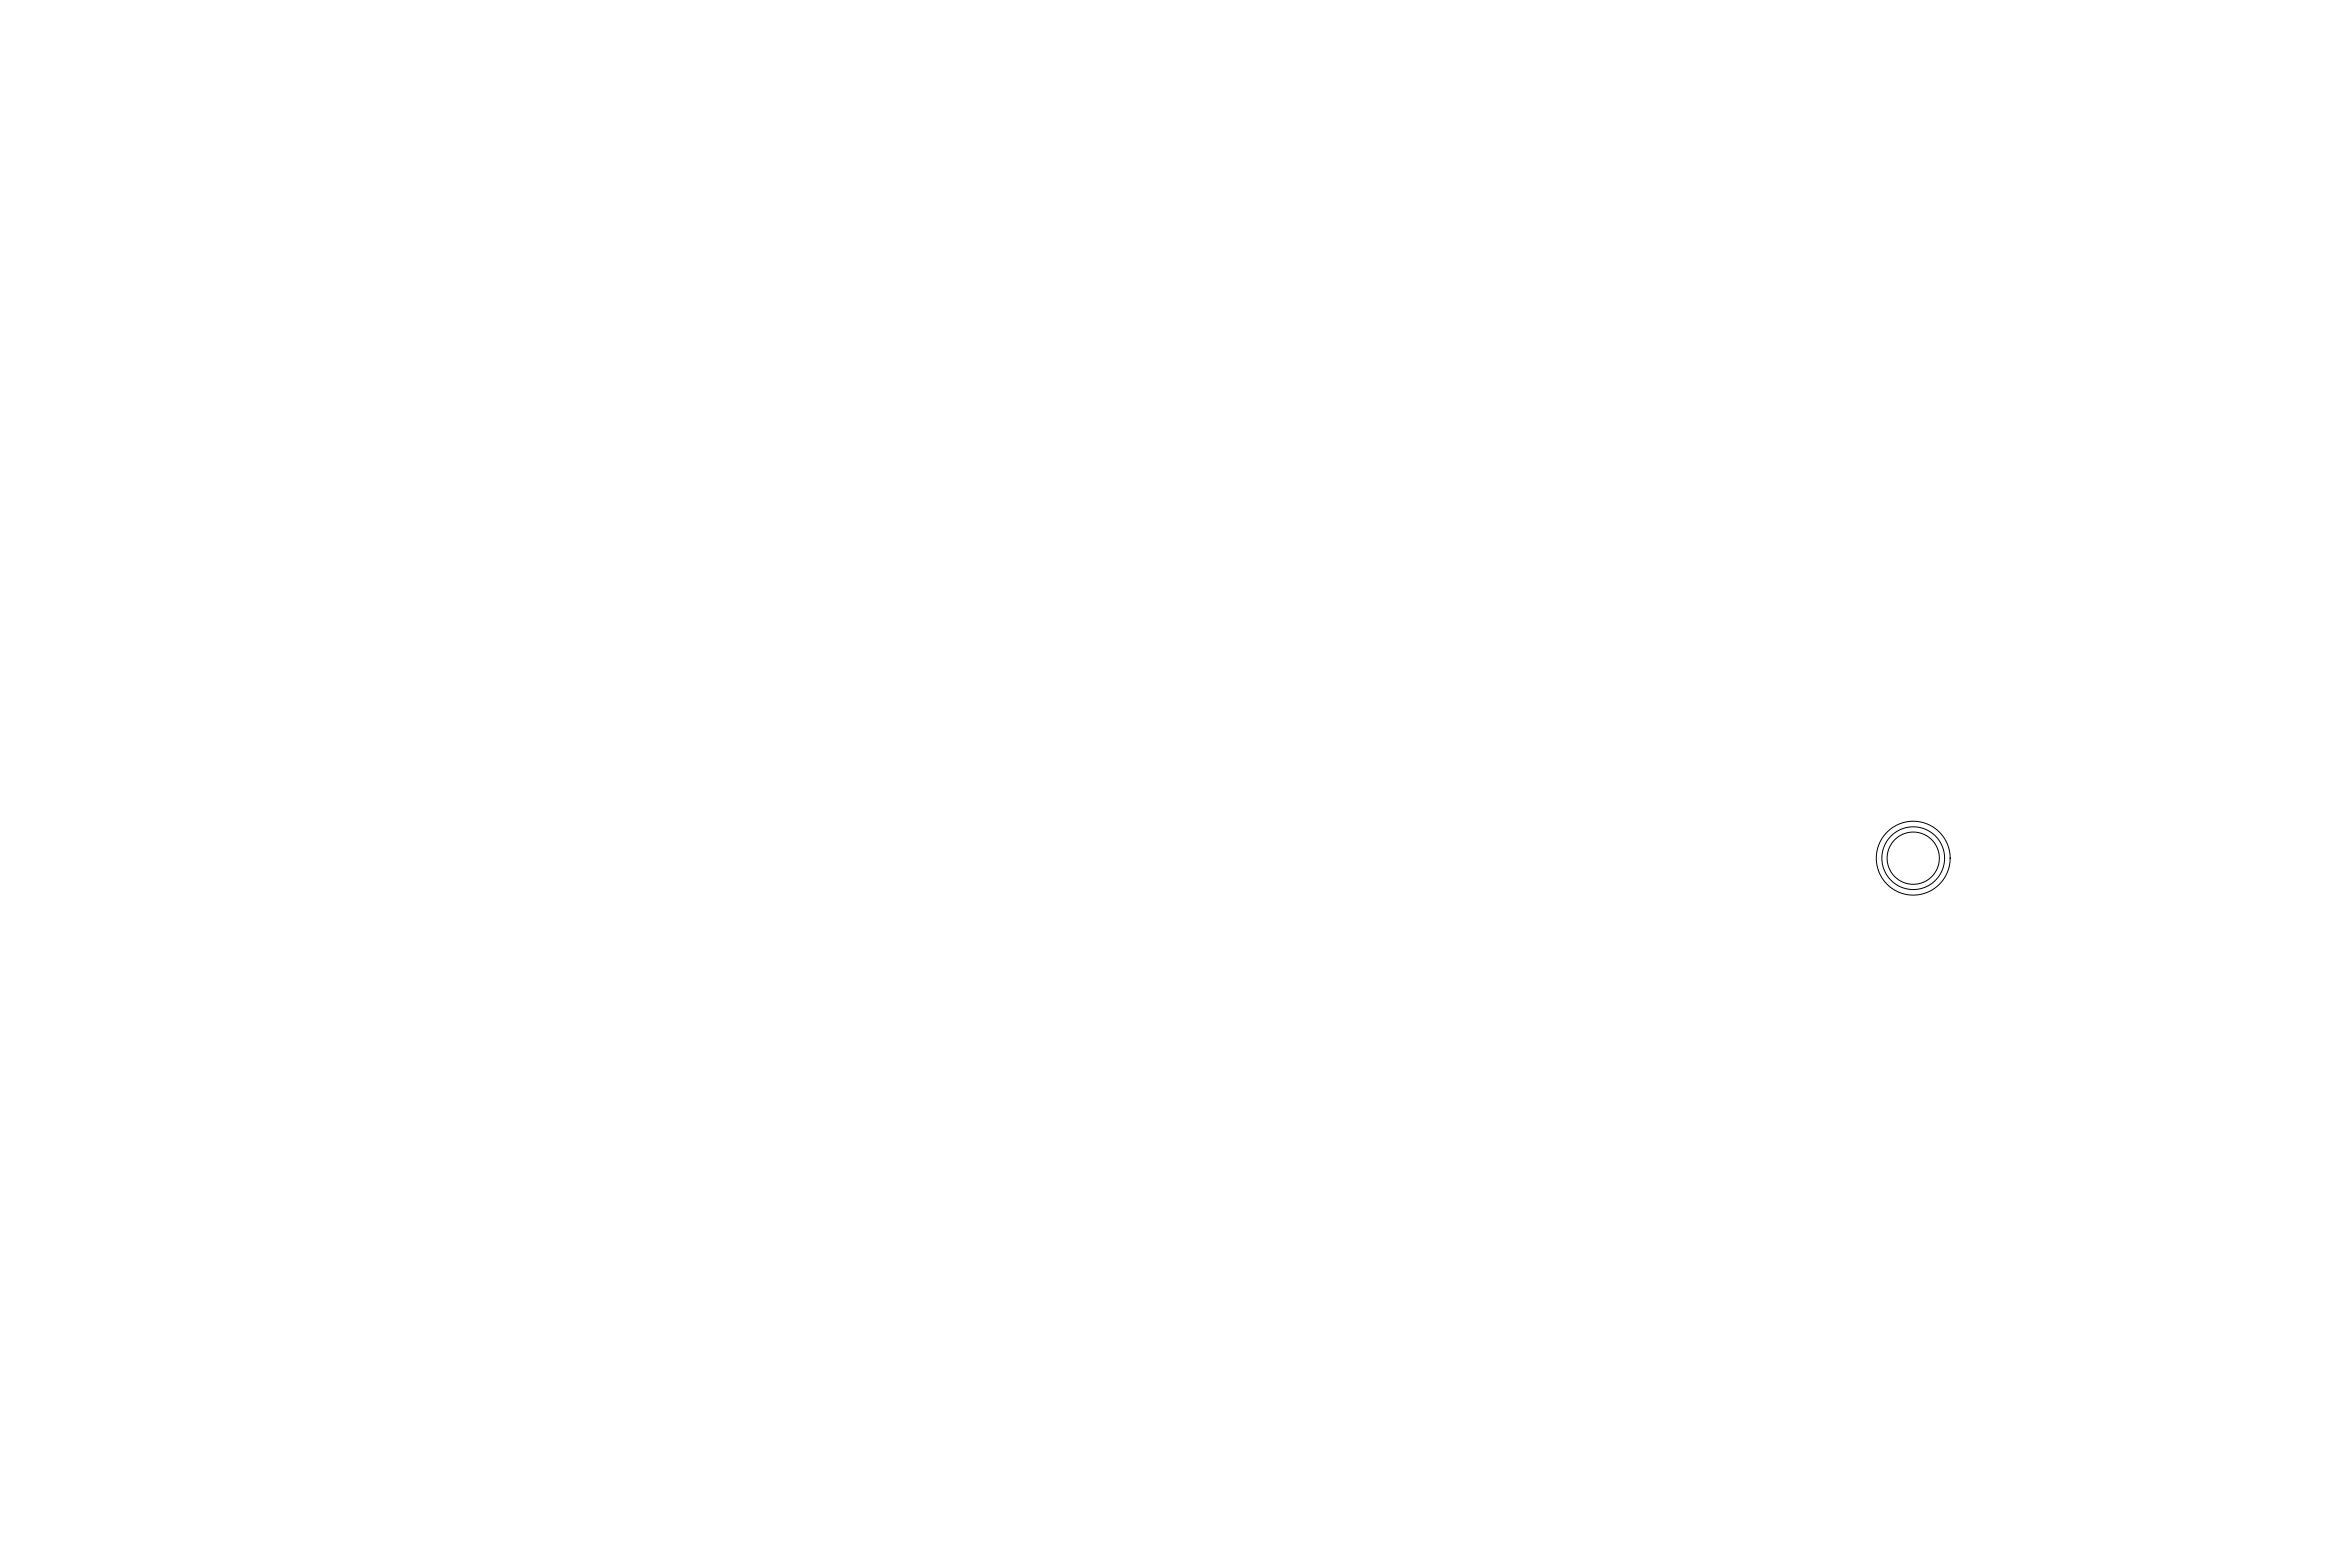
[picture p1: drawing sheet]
<svg xmlns="http://www.w3.org/2000/svg" width="900mm" height="600mm" viewBox="0 0 900 600" stroke-linecap="round" stroke-linejoin="round" font-family="sans-serif">
<g fill="none" stroke="#000" stroke-width=".38">
<path d="M746.8 328.6h.1"/>
<circle cx="732.7" cy="328.6" r="10"/>
<circle cx="732.7" cy="328.6" r="12"/>
<circle cx="732.7" cy="328.6" r="14.1"/>
</g>
</svg>
